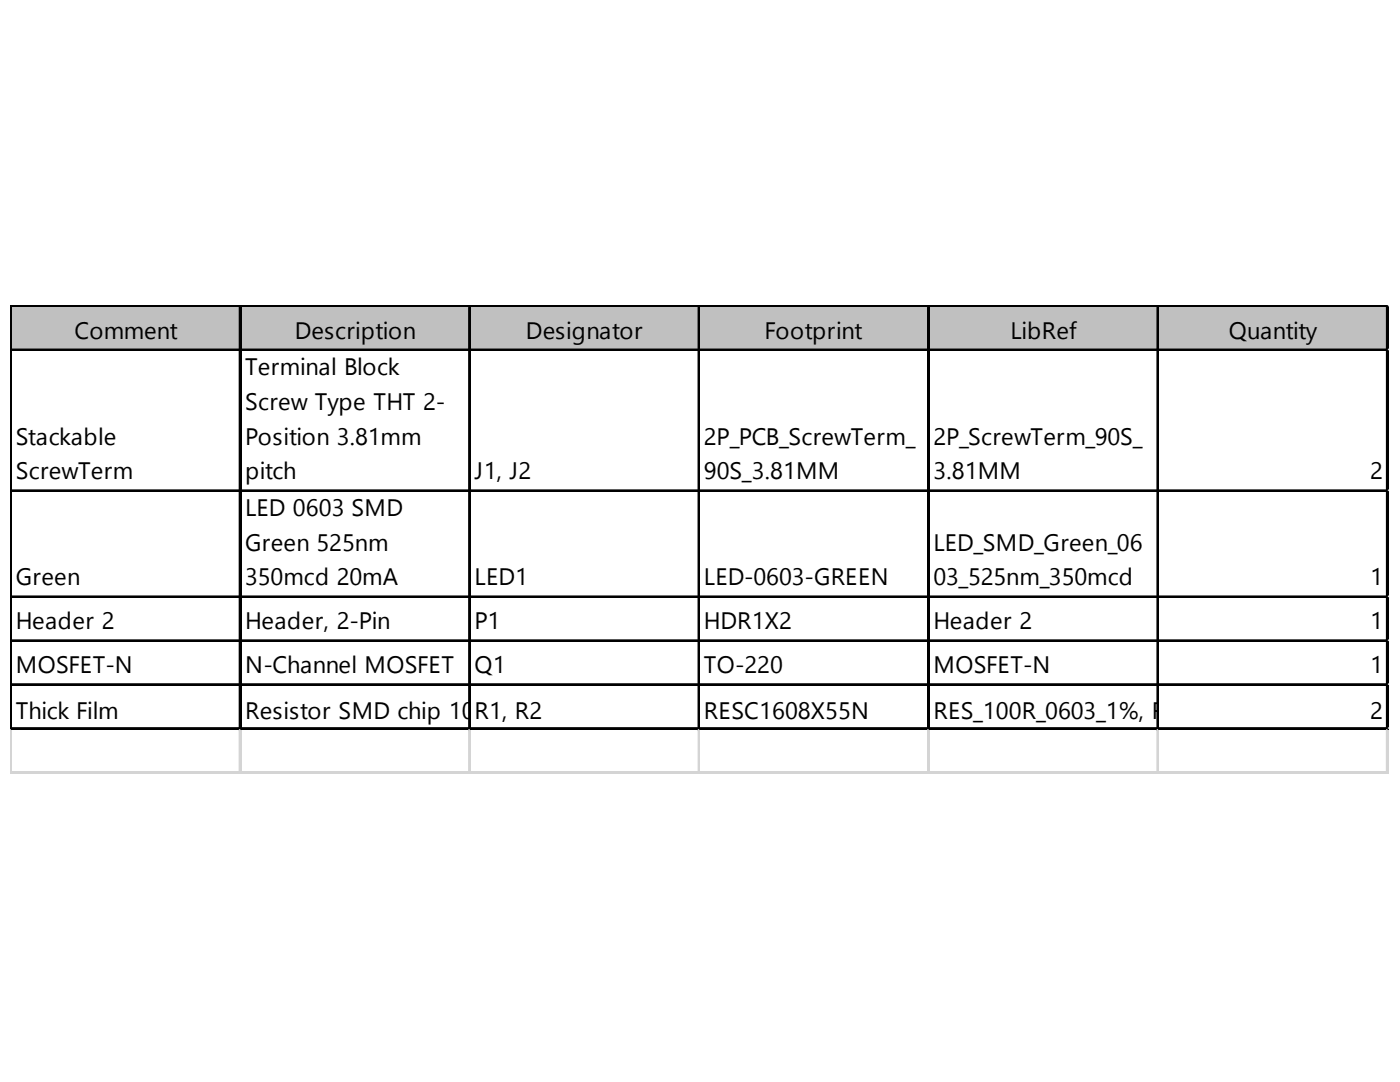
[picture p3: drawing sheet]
<svg xmlns="http://www.w3.org/2000/svg" width="279mm" height="216mm" viewBox="0 0 279 216" stroke-linecap="round" stroke-linejoin="round" font-family="sans-serif">
<defs><g id="words">
<g font-size="4.7">
<text x="14.9" y="67.6">Comment</text>
<text x="58.8" y="67.6">Description</text>
<text x="105" y="67.6">Designator</text>
<text x="152.6" y="67.6">Footprint</text>
<text x="201.7" y="67.6">LibRef</text>
<text x="245.3" y="67.6">Quantity</text>
<text x="48.9" y="74.8">Terminal Block</text>
<text x="48.9" y="81.8">Screw Type THT 2-</text>
<text x="3.1" y="88.7">Stackable</text>
<text x="48.9" y="88.7">Position 3.81mm</text>
<text x="140.5" y="88.7">2P_PCB_ScrewTerm_</text>
<text x="186.3" y="88.7">2P_ScrewTerm_90S_</text>
<text x="3.1" y="95.7">ScrewTerm</text>
<text x="48.9" y="95.7">pitch</text>
<text x="94.7" y="95.7">J1, J2</text>
<text x="140.5" y="95.7">90S_3.81MM</text>
<text x="186.3" y="95.7">3.81MM</text>
<text x="273.5" y="95.7">2</text>
<text x="48.9" y="103">LED 0603 SMD</text>
<text x="48.9" y="109.9">Green 525nm</text>
<text x="186.3" y="109.9">LED_SMD_Green_06</text>
<text x="3.1" y="116.8">Green</text>
<text x="48.9" y="116.8">350mcd 20mA</text>
<text x="94.7" y="116.8">LED1</text>
<text x="140.5" y="116.8">LED-0603-GREEN</text>
<text x="186.3" y="116.8">03_525nm_350mcd</text>
<text x="273.5" y="116.8">1</text>
<text x="3.1" y="125.6">Header 2</text>
<text x="48.9" y="125.6">Header, 2-Pin</text>
<text x="94.7" y="125.6">P1</text>
<text x="140.5" y="125.6">HDR1X2</text>
<text x="186.3" y="125.6">Header 2</text>
<text x="273.5" y="125.6">1</text>
<text x="3.1" y="134.3">MOSFET-N</text>
<text x="48.9" y="134.3">N-Channel MOSFET</text>
<text x="94.7" y="134.3">Q1</text>
<text x="140.5" y="134.3">TO-220</text>
<text x="186.3" y="134.3">MOSFET-N</text>
<text x="273.5" y="134.3">1</text>
<text x="3.1" y="143.5">Thick Film</text>
<text x="48.9" y="143.5">Resistor SMD chip 100 Ohm 0.1W 1% 0603,RResistor SMD</text>
<text x="94.7" y="143.5">R1, R2</text>
<text x="143.4" y="143.5">ESC1608X55Nchip 1k Ohm 0.1W 1% 0603</text>
<text x="186.3" y="143.5">RES_100R_0603_1%, R</text>
<text x="273.5" y="143.5">2</text>
</g>
</g></defs>
<path d="M2.3 61.3h274.8v8.8h-274.8z" fill="#c0c0c0"/>
<g fill="none" stroke="#000" stroke-width=".37">
<path d="M2 61v84.6M2.2 61v84.6M2.4 61h274.7M2.4 69.7h274.7M47.8 61.3v84.3M48 61.3v84.3M93.6 61.3v84.3M93.8 61.3v84.3M139.4 61.3v84.3M139.6 61.3v84.3M185.2 61.3v84.3M185.4 61.3v84.3"/>
<path d="M231 61.3v84.3M231.2 61.3v84.3M276.8 61.3v84.3M276.9 61.3v84.3M2.4 97.8h274.7M2.4 119h274.7M2.4 127.8h274.7M2.4 136.5h274.7M2.4 145.3h274.7"/>
</g>
<path d="M2.4 61.2h274.7M2.4 69.9h274.7M2.4 98h274.7M2.4 119.2h274.7M2.4 127.9h274.7M2.4 136.7h274.7M2.4 145.5h274.7" fill="none" stroke="#000" stroke-width=".36"/>
<g fill="none" stroke="#d4d4d4" stroke-width=".37">
<path d="M277.1 61h.1M2 145.6v8.8M2.2 145.6v8.8M47.8 145.6v8.8M48 145.6v8.8M93.6 145.6v8.8M93.8 145.6v8.8M139.4 145.6v8.8M139.6 145.6v8.8M185.2 145.6v8.8M185.4 145.6v8.8M231 145.6v8.8"/>
<path d="M231.2 145.6v8.8M276.8 145.6v8.8M276.9 145.6v8.8"/>
</g>
<path d="M277.1 61l.1 .3z" fill="#d4d4d4"/>
<path d="M277.1 69.7h.1" fill="none" stroke="#d4d4d4" stroke-width=".37"/>
<path d="M277.1 69.7l.1 .4z" fill="#d4d4d4"/>
<path d="M277.1 97.8h.1" fill="none" stroke="#d4d4d4" stroke-width=".37"/>
<path d="M277.1 97.8l.1 .4z" fill="#d4d4d4"/>
<path d="M277.1 119h.1" fill="none" stroke="#d4d4d4" stroke-width=".37"/>
<path d="M277.1 119l.1 .4z" fill="#d4d4d4"/>
<path d="M277.1 127.8h.1" fill="none" stroke="#d4d4d4" stroke-width=".37"/>
<path d="M277.1 127.8l.1 .3z" fill="#d4d4d4"/>
<path d="M277.1 136.5h.1" fill="none" stroke="#d4d4d4" stroke-width=".37"/>
<path d="M277.1 136.5l.1 .4z" fill="#d4d4d4"/>
<path d="M277.1 145.3h.1" fill="none" stroke="#d4d4d4" stroke-width=".37"/>
<path d="M277.1 145.3l.1 .3z" fill="#d4d4d4"/>
<path d="M2 154h275.2" fill="none" stroke="#d4d4d4" stroke-width=".37"/>
<path d="M2 154.2h275.2" fill="none" stroke="#d4d4d4" stroke-width=".36"/>
<use href="#words"/>
</svg>
